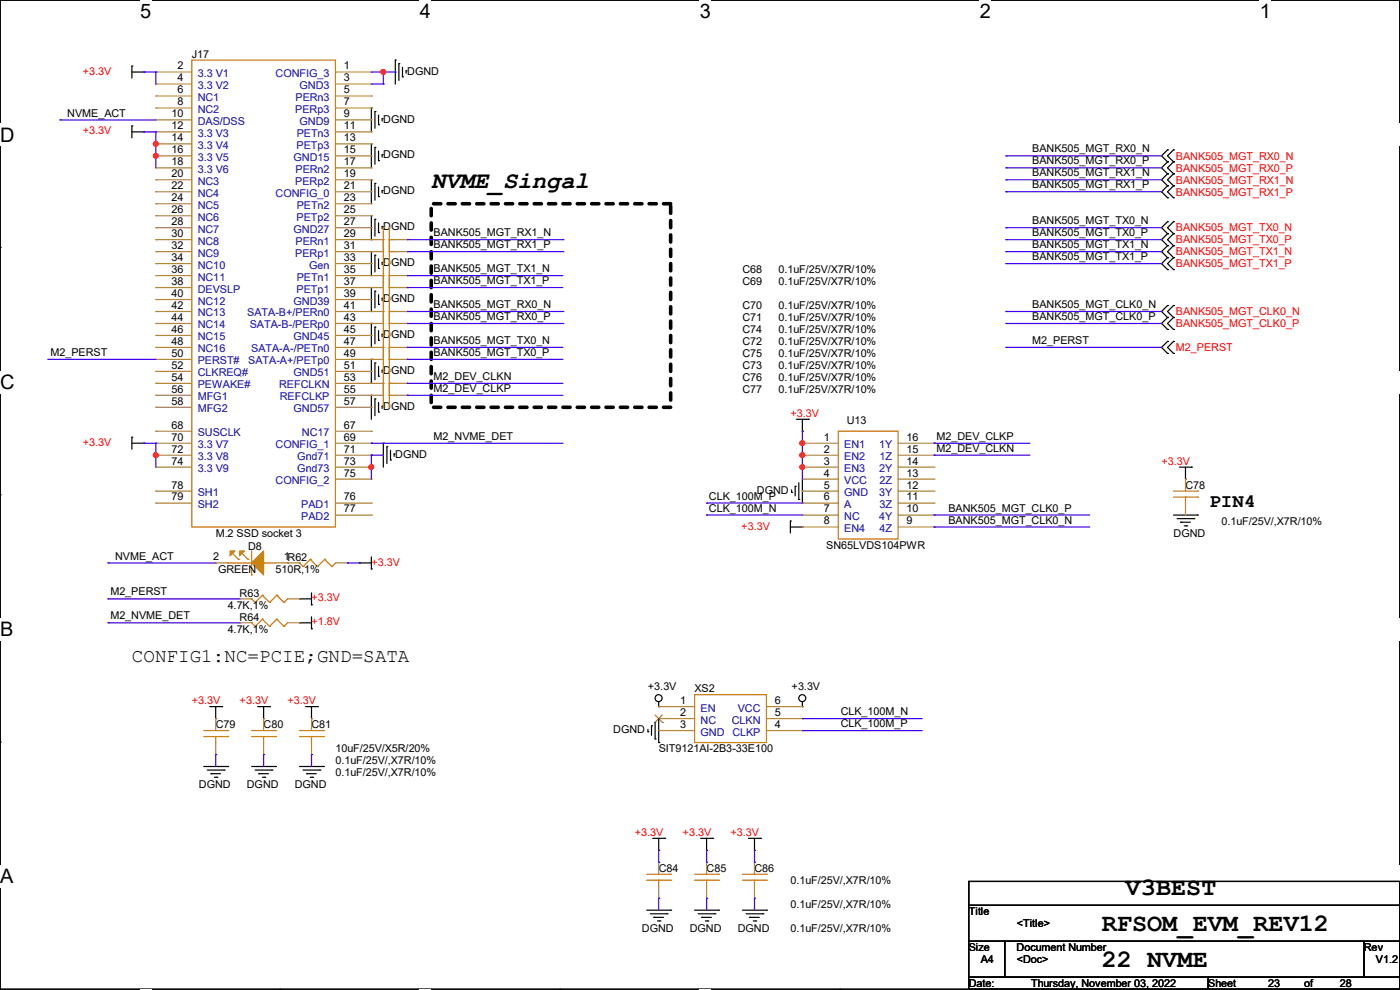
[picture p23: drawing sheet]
<svg xmlns="http://www.w3.org/2000/svg" width="297mm" height="210mm" viewBox="0 0 297 210" stroke-linecap="round" stroke-linejoin="round" font-family="sans-serif">
<defs><g id="words">
<g font-size="5.3">
<text x="238.8" y="189.9">V3BEST</text>
<text x="233.7" y="197.6">RFSOM_EVM_REV12</text>
<text x="233.7" y="205.2">22 NVME</text>
</g>
<text font-size="5.1" x="91.5" y="39.9">NVME_Singal</text>
<g font-size="4.2">
<text x="29.7" y="3.9">5</text>
<text x="89.1" y="3.9">4</text>
<text x="148.5" y="3.9">3</text>
<text x="207.9" y="3.9">2</text>
<text x="267.3" y="3.9">1</text>
<text x="0" y="30.1">D</text>
<text x="0" y="82.5">C</text>
<text x="0" y="135">B</text>
<text x="0" y="187.4">A</text>
<text x="297" y="187.4">A</text>
</g>
<g font-size="4.1">
<text x="256.6" y="107.6">PIN4</text>
<text x="28" y="140.5">CONFIG1:NC=PCIE;GND=SATA</text>
</g>
<g font-size="2.3" fill="#f00">
<text x="17.6" y="15.8">+3.3V</text>
<text x="17.6" y="28.5">+3.3V</text>
<text x="249.5" y="33.9">BANK505_MGT_RX0_N</text>
<text x="249.5" y="36.4">BANK505_MGT_RX0_P</text>
<text x="249.5" y="38.9">BANK505_MGT_RX1_N</text>
<text x="249.5" y="41.5">BANK505_MGT_RX1_P</text>
<text x="249.5" y="49.1">BANK505_MGT_TX0_N</text>
<text x="249.5" y="51.6">BANK505_MGT_TX0_P</text>
<text x="249.5" y="54.2">BANK505_MGT_TX1_N</text>
<text x="249.5" y="56.7">BANK505_MGT_TX1_P</text>
<text x="249.5" y="66.9">BANK505_MGT_CLK0_N</text>
<text x="249.5" y="69.4">BANK505_MGT_CLK0_P</text>
<text x="249.5" y="74.5">M2_PERST</text>
<text x="167.7" y="88.5">+3.3V</text>
<text x="17.6" y="94.6">+3.3V</text>
<text x="246.4" y="98.6">+3.3V</text>
<text x="157.3" y="112.4">+3.3V</text>
<text x="78.8" y="120">+3.3V</text>
<text x="66.1" y="127.6">+3.3V</text>
<text x="66.1" y="132.7">+1.8V</text>
<text x="40.7" y="149.4">+3.3V</text>
<text x="50.8" y="149.4">+3.3V</text>
<text x="61" y="149.4">+3.3V</text>
<text x="134.7" y="177.4">+3.3V</text>
<text x="144.8" y="177.4">+3.3V</text>
<text x="155" y="177.4">+3.3V</text>
</g>
<g font-size="2.3">
<text x="37.6" y="14.7">2</text>
<text x="37.6" y="17.3">4</text>
<text x="40.7" y="12.3">J17</text>
<text x="72.9" y="14.7">1</text>
<text x="72.9" y="17.3">3</text>
<text x="86.4" y="15.8">DGND</text>
<text x="37.6" y="19.8">6</text>
<text x="37.6" y="22.4">8</text>
<text x="72.9" y="19.8">5</text>
<text x="72.9" y="22.4">7</text>
<text x="14.3" y="24.7">NVME_ACT</text>
<text x="36.4" y="24.9">10</text>
<text x="36.4" y="27.4">12</text>
<text x="36.4" y="30">14</text>
<text x="72.9" y="24.9">9</text>
<text x="72.9" y="27.4">11</text>
<text x="72.9" y="30">13</text>
<text x="81.3" y="26">DGND</text>
<text x="36.4" y="32.5">16</text>
<text x="36.4" y="35.1">18</text>
<text x="72.9" y="32.5">15</text>
<text x="72.9" y="35.1">17</text>
<text x="81.3" y="33.6">DGND</text>
<text x="219" y="32.3">BANK505_MGT_RX0_N</text>
<text x="219" y="34.9">BANK505_MGT_RX0_P</text>
<text x="36.4" y="37.6">20</text>
<text x="36.4" y="40.1">22</text>
<text x="72.9" y="37.6">19</text>
<text x="72.9" y="40.1">21</text>
<text x="81.3" y="41.2">DGND</text>
<text x="219" y="37.4">BANK505_MGT_RX1_N</text>
<text x="219" y="40">BANK505_MGT_RX1_P</text>
<text x="36.4" y="42.7">24</text>
<text x="36.4" y="45.2">26</text>
<text x="36.4" y="47.8">28</text>
<text x="72.9" y="42.7">23</text>
<text x="72.9" y="45.2">25</text>
<text x="72.9" y="47.8">27</text>
<text x="219" y="47.6">BANK505_MGT_TX0_N</text>
<text x="36.4" y="50.3">30</text>
<text x="36.4" y="52.8">32</text>
<text x="72.9" y="50.3">29</text>
<text x="72.9" y="52.8">31</text>
<text x="81.3" y="48.9">DGND</text>
<text x="92" y="50.1">BANK505_MGT_RX1_N</text>
<text x="92" y="52.7">BANK505_MGT_RX1_P</text>
<text x="219" y="50.1">BANK505_MGT_TX0_P</text>
<text x="219" y="52.7">BANK505_MGT_TX1_N</text>
<text x="36.4" y="55.4">34</text>
<text x="36.4" y="57.9">36</text>
<text x="72.9" y="55.4">33</text>
<text x="72.9" y="57.9">35</text>
<text x="81.3" y="56.5">DGND</text>
<text x="92" y="57.7">BANK505_MGT_TX1_N</text>
<text x="157.5" y="58">C68</text>
<text x="165.1" y="58">0.1uF/25V/X7R/10%</text>
<text x="219" y="55.2">BANK505_MGT_TX1_P</text>
<text x="36.4" y="60.5">38</text>
<text x="36.4" y="63">40</text>
<text x="36.4" y="65.5">42</text>
<text x="72.9" y="60.5">37</text>
<text x="72.9" y="63">39</text>
<text x="72.9" y="65.5">41</text>
<text x="81.3" y="64.1">DGND</text>
<text x="92" y="60.3">BANK505_MGT_TX1_P</text>
<text x="92" y="65.4">BANK505_MGT_RX0_N</text>
<text x="157.5" y="65.6">C70</text>
<text x="157.5" y="60.5">C69</text>
<text x="165.1" y="65.6">0.1uF/25V/X7R/10%</text>
<text x="165.1" y="60.5">0.1uF/25V/X7R/10%</text>
<text x="219" y="65.4">BANK505_MGT_CLK0_N</text>
<text x="36.4" y="68.1">44</text>
<text x="36.4" y="70.6">46</text>
<text x="72.9" y="68.1">43</text>
<text x="72.9" y="70.6">45</text>
<text x="81.3" y="71.7">DGND</text>
<text x="92" y="67.9">BANK505_MGT_RX0_P</text>
<text x="157.5" y="68.2">C71</text>
<text x="157.5" y="70.7">C74</text>
<text x="165.1" y="68.2">0.1uF/25V/X7R/10%</text>
<text x="165.1" y="70.7">0.1uF/25V/X7R/10%</text>
<text x="219" y="67.9">BANK505_MGT_CLK0_P</text>
<text x="10.7" y="75.5">M2_PERST</text>
<text x="36.4" y="73.2">48</text>
<text x="36.4" y="75.7">50</text>
<text x="72.9" y="73.2">47</text>
<text x="72.9" y="75.7">49</text>
<text x="92" y="73">BANK505_MGT_TX0_N</text>
<text x="92" y="75.5">BANK505_MGT_TX0_P</text>
<text x="157.5" y="73.2">C72</text>
<text x="157.5" y="75.8">C75</text>
<text x="165.1" y="73.2">0.1uF/25V/X7R/10%</text>
<text x="165.1" y="75.8">0.1uF/25V/X7R/10%</text>
<text x="219" y="73">M2_PERST</text>
<text x="36.4" y="78.2">52</text>
<text x="36.4" y="80.8">54</text>
<text x="36.4" y="83.3">56</text>
<text x="72.9" y="78.2">51</text>
<text x="72.9" y="80.8">53</text>
<text x="72.9" y="83.3">55</text>
<text x="81.3" y="79.3">DGND</text>
<text x="92" y="83.1">M2_DEV_CLKP</text>
<text x="92" y="80.6">M2_DEV_CLKN</text>
<text x="157.5" y="80.9">C76</text>
<text x="157.5" y="78.3">C73</text>
<text x="157.5" y="83.4">C77</text>
<text x="165.1" y="80.9">0.1uF/25V/X7R/10%</text>
<text x="165.1" y="78.3">0.1uF/25V/X7R/10%</text>
<text x="165.1" y="83.4">0.1uF/25V/X7R/10%</text>
<text x="36.4" y="85.9">58</text>
<text x="72.9" y="85.9">57</text>
<text x="81.3" y="87">DGND</text>
<text x="36.4" y="90.9">68</text>
<text x="36.4" y="93.5">70</text>
<text x="72.9" y="90.9">67</text>
<text x="72.9" y="93.5">69</text>
<text x="92" y="93.3">M2_NVME_DET</text>
<text x="174.8" y="93.5">1</text>
<text x="179.6" y="90">U13</text>
<text x="192.3" y="93.5">16</text>
<text x="198.7" y="93.3">M2_DEV_CLKP</text>
<text x="198.7" y="95.8">M2_DEV_CLKN</text>
<text x="36.4" y="96">72</text>
<text x="36.4" y="98.6">74</text>
<text x="72.9" y="96">71</text>
<text x="72.9" y="98.6">73</text>
<text x="72.9" y="101.1">75</text>
<text x="83.9" y="97.1">DGND</text>
<text x="174.8" y="96">2</text>
<text x="174.8" y="98.6">3</text>
<text x="174.8" y="101.1">4</text>
<text x="192.3" y="101.1">13</text>
<text x="192.3" y="98.6">14</text>
<text x="192.3" y="96">15</text>
<text x="36.4" y="106.2">79</text>
<text x="36.4" y="103.6">78</text>
<text x="72.9" y="106.2">76</text>
<text x="150.4" y="106">CLK_100M_P</text>
<text x="160.6" y="104.7">DGND</text>
<text x="174.8" y="103.6">5</text>
<text x="174.8" y="106.2">6</text>
<text x="192.3" y="106.2">11</text>
<text x="192.3" y="103.6">12</text>
<text x="251.5" y="103.7">C78</text>
<text x="45.8" y="113.9">M.2 SSD socket 3</text>
<text x="72.9" y="108.7">77</text>
<text x="150.4" y="108.5">CLK_100M_N</text>
<text x="174.8" y="108.7">7</text>
<text x="174.8" y="111.3">8</text>
<text x="192.3" y="111.3">9</text>
<text x="192.3" y="108.7">10</text>
<text x="201.2" y="111.1">BANK505_MGT_CLK0_N</text>
<text x="201.2" y="108.5">BANK505_MGT_CLK0_P</text>
<text x="249" y="113.9">DGND</text>
<text x="259.1" y="111.3">0.1uF/25V/,X7R/10%</text>
<text x="24.4" y="118.7">NVME_ACT</text>
<text x="45.3" y="118.9">2</text>
<text x="52.6" y="116.7">D8</text>
<text x="60.2" y="118.9">1R62</text>
<text x="175.3" y="116.4">SN65LVDS104PWR</text>
<text x="46.3" y="121.5">GREEN</text>
<text x="58.5" y="121.5">510R,1%</text>
<text x="23.4" y="131.4">M2_NVME_DET</text>
<text x="23.4" y="126.3">M2_PERST</text>
<text x="48.3" y="129.1">4.7K,1%</text>
<text x="50.8" y="131.7">R64</text>
<text x="50.8" y="126.6">R63</text>
<text x="48.3" y="134.2">4.7K,1%</text>
<text x="137.5" y="146.4">+3.3V</text>
<text x="144.3" y="149.4">1</text>
<text x="147.4" y="146.9">XS2</text>
<text x="164.4" y="149.4">6</text>
<text x="167.9" y="146.4">+3.3V</text>
<text x="45.8" y="154.5">C79</text>
<text x="55.9" y="154.5">C80</text>
<text x="66.1" y="154.5">C81</text>
<text x="130.1" y="155.5">DGND</text>
<text x="144.3" y="151.9">2</text>
<text x="144.3" y="154.4">3</text>
<text x="164.4" y="154.4">4</text>
<text x="164.4" y="151.9">5</text>
<text x="178.4" y="151.7">CLK_100M_N</text>
<text x="178.4" y="154.3">CLK_100M_P</text>
<text x="71.2" y="159.6">10uF/25V/X5R/20%</text>
<text x="139.7" y="159.6">SIT9121AI-2B3-33E100</text>
<text x="42.2" y="167.2">DGND</text>
<text x="52.4" y="167.2">DGND</text>
<text x="62.5" y="167.2">DGND</text>
<text x="71.2" y="164.7">0.1uF/25V/,X7R/10%</text>
<text x="71.2" y="162.1">0.1uF/25V/,X7R/10%</text>
<text x="139.7" y="185">C84</text>
<text x="149.9" y="185">C85</text>
<text x="160.1" y="185">C86</text>
<text x="167.7" y="187.5">0.1uF/25V/,X7R/10%</text>
<text x="136.2" y="197.7">DGND</text>
<text x="146.3" y="197.7">DGND</text>
<text x="156.5" y="197.7">DGND</text>
<text x="167.7" y="197.7">0.1uF/25V/,X7R/10%</text>
<text x="167.7" y="192.6">0.1uF/25V/,X7R/10%</text>
<text x="205.5" y="194.1">Title</text>
<text x="215.7" y="196.7">&lt;Title&gt;</text>
<text x="205.5" y="201.8">Size</text>
<text x="215.7" y="201.8">Document Number</text>
<text x="289.4" y="201.8">Rev</text>
<text x="205.5" y="209.4">Date:</text>
<text x="208.1" y="204.3">A4</text>
<text x="215.7" y="204.3">&lt;Doc&gt;</text>
<text x="218.7" y="209.4">Thursday, November 03, 2022</text>
<text x="256.3" y="209.4">Sheet</text>
<text x="269" y="209.4">23</text>
<text x="276.7" y="209.4">of</text>
<text x="284.3" y="209.4">28</text>
<text x="291.9" y="204.3">V1.2</text>
</g>
<g font-size="2.3" fill="#00c">
<text x="42" y="16.3">3.3 V1</text>
<text x="58.5" y="16.3">CONFIG_3</text>
<text x="42" y="18.9">3.3 V2</text>
<text x="42" y="21.4">NC1</text>
<text x="42" y="24">NC2</text>
<text x="62.7" y="24">PERp3</text>
<text x="62.7" y="21.4">PERn3</text>
<text x="63.5" y="18.9">GND3</text>
<text x="42" y="26.5">DAS/DSS</text>
<text x="42" y="29">3.3 V3</text>
<text x="63" y="29">PETn3</text>
<text x="63.5" y="26.5">GND9</text>
<text x="42" y="31.6">3.3 V4</text>
<text x="42" y="34.1">3.3 V5</text>
<text x="62.3" y="34.1">GND15</text>
<text x="62.9" y="31.6">PETp3</text>
<text x="42" y="36.7">3.3 V6</text>
<text x="42" y="39.2">NC3</text>
<text x="42" y="41.7">NC4</text>
<text x="58.5" y="41.7">CONFIG_0</text>
<text x="62.7" y="39.2">PERp2</text>
<text x="62.7" y="36.7">PERn2</text>
<text x="42" y="44.3">NC5</text>
<text x="42" y="46.8">NC6</text>
<text x="62.9" y="46.8">PETp2</text>
<text x="63" y="44.3">PETn2</text>
<text x="42" y="49.4">NC7</text>
<text x="42" y="51.9">NC8</text>
<text x="62.3" y="49.4">GND27</text>
<text x="62.7" y="51.9">PERn1</text>
<text x="42" y="54.4">NC9</text>
<text x="42" y="57">NC10</text>
<text x="42" y="59.5">NC11</text>
<text x="62.7" y="54.4">PERp1</text>
<text x="63" y="59.5">PETn1</text>
<text x="65.6" y="57">Gen</text>
<text x="42" y="62.1">DEVSLP</text>
<text x="42" y="64.6">NC12</text>
<text x="62.3" y="64.6">GND39</text>
<text x="62.9" y="62.1">PETp1</text>
<text x="42" y="67.1">NC13</text>
<text x="42" y="69.7">NC14</text>
<text x="52.5" y="67.1">SATA-B+/PERn0</text>
<text x="53" y="69.7">SATA-B-/PERp0</text>
<text x="42" y="72.2">NC15</text>
<text x="42" y="74.8">NC16</text>
<text x="42" y="77.3">PERST#</text>
<text x="52.7" y="77.3">SATA-A+/PETp0</text>
<text x="53.3" y="74.8">SATA-A-/PETn0</text>
<text x="62.3" y="72.2">GND45</text>
<text x="42" y="79.8">CLKREQ#</text>
<text x="42" y="82.4">PEWAKE#</text>
<text x="59.2" y="82.4">REFCLKN</text>
<text x="62.3" y="79.8">GND51</text>
<text x="42" y="84.9">MFG1</text>
<text x="42" y="87.5">MFG2</text>
<text x="59.4" y="84.9">REFCLKP</text>
<text x="62.3" y="87.5">GND57</text>
<text x="42" y="92.5">SUSCLK</text>
<text x="42" y="95.1">3.3 V7</text>
<text x="58.5" y="95.1">CONFIG_1</text>
<text x="64.1" y="92.5">NC17</text>
<text x="179.1" y="95.1">EN1</text>
<text x="186.5" y="95.1">1Y</text>
<text x="42" y="97.6">3.3 V8</text>
<text x="42" y="100.2">3.3 V9</text>
<text x="63.1" y="97.6">Gnd71</text>
<text x="63.1" y="100.2">Gnd73</text>
<text x="179.1" y="97.6">EN2</text>
<text x="179.1" y="100.2">EN3</text>
<text x="186.5" y="100.2">2Y</text>
<text x="186.6" y="97.6">1Z</text>
<text x="42" y="107.8">SH2</text>
<text x="42" y="105.2">SH1</text>
<text x="58.5" y="102.7">CONFIG_2</text>
<text x="63.9" y="107.8">PAD1</text>
<text x="179.1" y="102.7">VCC</text>
<text x="179.1" y="105.2">GND</text>
<text x="179.1" y="107.8">A</text>
<text x="186.5" y="105.2">3Y</text>
<text x="186.6" y="107.8">3Z</text>
<text x="186.6" y="102.7">2Z</text>
<text x="63.9" y="110.3">PAD2</text>
<text x="179.1" y="110.3">NC</text>
<text x="179.1" y="112.9">EN4</text>
<text x="186.5" y="110.3">4Y</text>
<text x="186.6" y="112.9">4Z</text>
<text x="148.6" y="151">EN</text>
<text x="148.6" y="153.5">NC</text>
<text x="155.2" y="153.5">CLKN</text>
<text x="156.5" y="151">VCC</text>
<text x="148.6" y="156">GND</text>
<text x="155.4" y="156">CLKP</text>
</g>
</g></defs>
<path d="M0 0h297v209.8h-297z" fill="none" stroke="#000" stroke-width=".25"/>
<g fill="#fff">
<path d="M29.7 0h2.4v4.8h-2.4z"/>
<path d="M29.7 209.8h2.4v.2h-2.4z"/>
</g>
<path d="M59.4 0h.1M59.4 209.8h.1" fill="none" stroke="#000" stroke-width=".25"/>
<g fill="#fff">
<path d="M89.1 0h2.3v4.8h-2.3z"/>
<path d="M89.1 209.8h2.3v.2h-2.3z"/>
</g>
<path d="M118.8 0h.1M118.8 209.8h.1" fill="none" stroke="#000" stroke-width=".25"/>
<g fill="#fff">
<path d="M148.5 0h2.3v4.8h-2.3z"/>
<path d="M148.5 209.8h2.3v.2h-2.3z"/>
</g>
<path d="M178.2 0h.1M178.2 209.8h.1" fill="none" stroke="#000" stroke-width=".25"/>
<g fill="#fff">
<path d="M207.9 0h2.3v4.8h-2.3z"/>
<path d="M207.9 209.8h2.3v.2h-2.3z"/>
</g>
<path d="M237.6 0h.1M237.6 209.8h.1" fill="none" stroke="#000" stroke-width=".25"/>
<g fill="#fff">
<path d="M267.3 0h2.3v4.8h-2.3z"/>
<path d="M267.3 209.8h2.3v.2h-2.3z"/>
<path d="M0 26.2h3.1v4.8h-3.1z"/>
<path d="M297 26.2v4.8z"/>
<path d="M0 78.7h3.1v4.7h-3.1z"/>
<path d="M297 78.7v4.7z"/>
</g>
<path d="M0 52.5h.1M297 52.5h.1" fill="none" stroke="#000" stroke-width=".25"/>
<g fill="#fff">
<path d="M0 131.1h2.9v4.8h-2.9z"/>
<path d="M297 131.1v4.8z"/>
</g>
<path d="M0 104.9h.1M297 104.9h.1" fill="none" stroke="#000" stroke-width=".25"/>
<g fill="#fff">
<path d="M0 183.6h2.9v4.7h-2.9z"/>
<path d="M296.9 183.6h.1v4.7h-.1z"/>
</g>
<g fill="none" stroke="#000" stroke-width=".25">
<path d="M28 14h.1M28 15.3h2.5M28 14v2.6M30.5 15.3h.1M83.9 12.7h.1M83.9 12.7v5.1M84.6 13.5h.1M84.6 13.5v3.6M85.4 16.3h.1M85.4 14.3v2M86.1 15h.1M86.1 15v.5"/>
<path d="M28 26.7h.1M28 26.7v2.6M28 28h2.5M30.5 28h.1M78.8 38.1h.1M78.8 30.5h.1M78.8 22.9h.1M78.8 22.9v5.1M78.8 30.5v5.1M78.8 38.1v5.1M79.5 38.9h.1M79.5 31.3h.1"/>
<path d="M79.5 23.7h.1M79.5 23.7v3.5M79.5 31.3v3.5M79.5 38.9v3.6M80.3 34.1h.1M80.3 26.5h.1M80.3 24.4v2.1M80.3 32v2.1M80.3 39.7v2M81.1 32.8h.1M81.1 25.2h.1M81.1 25.2v.5"/>
<path d="M81.1 32.8v.5M247.7 31.8h.1M247.7 34.3h.1M247.7 36.9h.1M247.7 39.4h.1M247.7 31.8l-1.3 1.3 1.3 1.2M247.7 34.3l-1.3 1.3 1.3 1.3M247.7 36.9l-1.3 1.2 1.3 1.3M247.7 39.4l-1.3 1.3 1.3 1.3M249 34.3h.1M249 31.8h.1M249 36.9h.1"/>
<path d="M249 39.4h.1M249 31.8l-1.3 1.3 1.3 1.2M249 34.3l-1.3 1.3 1.3 1.3M249 36.9l-1.3 1.2 1.3 1.3M249 39.4l-1.3 1.3 1.3 1.3M78.8 53.4h.1M78.8 45.8h.1M78.8 45.8v5M78.8 53.4v5.1M79.5 54.1h.1M79.5 46.5h.1M79.5 46.5v3.6"/>
<path d="M79.5 54.1v3.6M80.3 56.9h.1M80.3 49.3h.1M80.3 41.7h.1M80.3 47.3v2M80.3 54.9v2M81.1 55.7h.1M81.1 48h.1M81.1 40.4h.1M81.1 40.4v.5M81.1 48v.6M81.1 55.7v.5"/>
<path d="M247.7 42h.1M247.7 47h.1M247.7 49.6h.1M247.7 52.1h.1M247.7 54.7h.1M247.7 57.2h.1M247.7 47l-1.3 1.3 1.3 1.3M247.7 49.6l-1.3 1.2 1.3 1.3M247.7 52.1l-1.3 1.3 1.3 1.3M247.7 54.7l-1.3 1.2 1.3 1.3M249 42h.1M249 49.6h.1"/>
<path d="M249 47h.1M249 52.1h.1M249 54.7h.1M249 57.2h.1M249 47l-1.3 1.3 1.3 1.3M249 49.6l-1.3 1.2 1.3 1.3M249 52.1l-1.3 1.3 1.3 1.3M249 54.7l-1.3 1.2 1.3 1.3M78.8 76.2h.1M78.8 68.6h.1M78.8 61h.1M78.8 61v5.1"/>
<path d="M78.8 68.6v5.1M78.8 76.2v5.1M79.5 77h.1M79.5 69.4h.1M79.5 61.8h.1M79.5 61.8v3.5M79.5 69.4v3.5M79.5 77v3.6M80.3 79.8h.1M80.3 72.2h.1M80.3 64.6h.1M80.3 62.5v2.1"/>
<path d="M80.3 70.1v2.1M80.3 77.8v2M81.1 78.5h.1M81.1 70.9h.1M81.1 63.3h.1M81.1 63.3v.5M81.1 70.9v.5M81.1 78.5v.5M247.7 64.8h.1M247.7 67.4h.1M247.7 69.9h.1M247.7 72.4h.1"/>
<path d="M247.7 75h.1M247.7 64.8l-1.3 1.3 1.3 1.3M247.7 67.4l-1.3 1.2 1.3 1.3M247.7 72.4l-1.3 1.3 1.3 1.3M249 67.4h.1M249 64.8h.1M249 69.9h.1M249 75h.1M249 72.4h.1M249 64.8l-1.3 1.3 1.3 1.3M249 67.4l-1.3 1.2 1.3 1.3M249 72.4l-1.3 1.3 1.3 1.3"/>
<path d="M28 92.8h.1M28 92.8v2.5M28 94h2.5M30.5 94h.1M78.8 83.9h.1M78.8 83.9v5M79.5 84.6h.1M79.5 84.6v3.6M80.3 87.4h.1M80.3 85.4v2M81.1 86.1h.1M81.1 86.1v.6"/>
<path d="M81.3 94h.1M81.3 94v5.1M82.1 94.8h.1M82.1 94.8v3.5M82.8 97.6h.1M82.8 95.5v2.1M83.6 96.3h.1M83.6 96.3v.5M169 88.9h2.5M170.2 91.5h.1M170.2 88.9v2.6M171.5 88.9h.1"/>
<path d="M250.2 99.1h2.6M251.5 99.1v2.5M252.8 99.1h.1M76.2 119.4h.1M76.2 119.4h2.6M78.8 118.2v2.5M167.7 110.5h.1M167.7 111.8h2.5M167.7 110.5v2.6M167.9 104.4h.1M167.9 103.9v.5M168.7 103.2h.1"/>
<path d="M168.7 103.2v2M169.5 106h.1M169.5 102.4v3.6M170.2 111.8h.1M170.2 106.7h.1M170.2 101.6v5.1M249 109.3h5M249.7 110h3.6M250.5 110.8h.1M250.5 110.8h2M251.2 111.5h.6M251.5 101.6h.1"/>
<path d="M251.8 111.5h.1M253.3 110h.1M254 109.3h.1M63.5 132.1h.1M63.5 127h.1M63.5 132.1h2.6M63.5 127h2.6M66.1 133.4h.1M66.1 128.3h.1M66.1 125.8v2.5M66.1 130.9v2.5M78.8 120.7h.1"/>
<path d="M0 157.4h.1M44.5 149.9h2.5M45.8 152.4h.1M45.8 149.9v2.5M47 149.9h.1M54.7 149.9h2.5M55.9 152.4h.1M55.9 149.9v2.5M57.2 149.9h.1M64.8 149.9h2.6M66.1 152.4h.1M66.1 149.9v2.5"/>
<path d="M67.4 149.9h.1M137.5 155.2h.1M137.5 154.7v.5M138.2 154h.1M138.2 154v2M139 156.8h.1M139 153.2v3.6M139.7 149.9h.1M139.7 157.5h.1M139.7 148.9v1M139.7 152.4v5.1M170.2 149.9h.1"/>
<path d="M170.2 148.9v1M297 157.4h.1M43.2 162.6h5.1M44 163.4h3.5M44.7 164.1h.1M44.7 164.1h2.1M45.5 164.9h.5M46 164.9h.1M47.5 163.4h.1M48.3 162.6h.1M53.4 162.6h5.1M54.1 163.4h3.6"/>
<path d="M54.9 164.1h.1M54.9 164.1h2M55.7 164.9h.5M56.2 164.9h.1M57.7 163.4h.1M58.5 162.6h.1M63.5 162.6h5.1M64.3 163.4h3.6M65.1 164.1h.1M65.1 164.1h2M65.8 164.9h.5M66.3 164.9h.1"/>
<path d="M67.9 163.4h.1M68.6 162.6h.1M138.5 177.8h2.5M139.7 177.8v2.6M141 177.8h.1M148.6 177.8h2.6M149.9 177.8v2.6M151.2 177.8h.1M158.8 177.8h2.5M160.1 177.8v2.6M161.3 177.8h.1M137.2 193.1h5.1"/>
<path d="M138 193.8h3.5M138.7 194.6h.1M138.7 194.6h2.1M139.5 195.4h.5M139.7 180.4h.1M140 195.4h.1M141.5 193.8h.1M142.3 193.1h.1M147.4 193.1h5M148.1 193.8h3.6M148.9 194.6h.1M148.9 194.6h2"/>
<path d="M149.6 195.4h.6M149.9 180.4h.1M150.2 195.4h.1M151.7 193.8h.1M152.4 193.1h.1M157.5 193.1h5.1M158.3 193.8h3.5M159 194.6h.1M159 194.6h2.1M159.8 195.4h.5M160.1 180.4h.1M160.3 195.4h.1"/>
<path d="M161.8 193.8h.1M162.6 193.1h.1M205.5 187h91.5v5.1h-91.5zM205.5 192.1h91.5v7.6h-91.5zM205.5 199.7h7.6v7.6h-7.6zM213.1 199.7h76.2v7.6h-76.2zM289.3 199.7h7.7v7.6h-7.7zM205.5 207.3h50.8v2.5h-50.8zM256.3 207.3h40.7v2.5h-40.7z"/>
<circle cx="139.7" cy="148.1" r=".74"/>
<circle cx="170.2" cy="148.1" r=".74"/>
</g>
<path d="M91.5 43.2h50.8v43.2h-50.8z" fill="none" stroke="#000" stroke-width=".76" stroke-dasharray="1.5 1.5"/>
<g fill="none" stroke="#cc8006" stroke-width=".25">
<path d="M40.7 12.7h30.5v99.1h-30.5zM81.3 55.9h.1M81.3 58.5h.1M81.3 48.3h.1M81.3 50.8h.1M81.3 48.3v38.1M82.6 55.9h.1M82.6 58.5h.1M82.6 48.3h.1M82.6 50.8h.1M82.6 53.4h.1M82.6 48.3v38.1"/>
<path d="M82.6 58.5h1.3M82.6 50.8h1.3M82.6 53.4h1.3M81.3 63.5h.1M81.3 78.8h.1M81.3 66.1h.1M81.3 71.2h.1M81.3 73.7h.1M82.6 63.5h.1M82.6 66.1h.1M82.6 61h.1M82.6 78.8h.1"/>
<path d="M82.6 68.6h.1M82.6 71.2h.1M82.6 73.7h.1M82.6 76.2h.1M82.6 66.1h1.3M82.6 61h1.3M82.6 68.6h1.3M82.6 73.7h1.3M82.6 76.2h1.3M81.3 81.3h.1M82.6 81.3h.1M82.6 83.9h.1"/>
<path d="M82.6 81.3h1.3M82.6 83.9h1.3M177.8 91.5h12.7v22.8h-12.7zM48.3 119.4h.1M48.3 119.4h5.1M49.3 117.4l1.3 1.3M50.6 118.7h.1M51.4 117.4l1.2 1.3M52.6 118.7h.1M53.4 116.9v5.1M55.9 119.4h.1M55.9 119.4h2.6"/>
<path d="M63.5 119.4h.1M63.5 119.4l.8 .8M65.8 118.7h.1M65.8 118.7l1.6 1.5M65.8 118.7l-1.5 1.5M68.9 118.7h.1M68.9 118.7l1.5 1.5M68.9 118.7l-1.5 1.5M71.2 119.4l-.8 .8M249 104.2h5M249 105.5h5M251.5 105.5h.1"/>
<path d="M251.5 105.5v1.2M254 104.2h.1M254 105.5h.1M53.4 122h.1M53.4 132.1h.1M53.4 127h.1M53.4 132.1l.7 .8M53.4 127l.7 .8M54.1 132.9h.1M54.1 127.8h.1M55.7 131.4h.1M55.7 126.3h.1"/>
<path d="M55.7 131.4l1.5 1.5M55.7 131.4l-1.6 1.5M55.7 126.3l1.5 1.5M55.7 126.3l-1.6 1.5M57.2 132.9h.1M57.2 127.8h.1M58.7 131.4h.1M58.7 126.3h.1M58.7 131.4l1.5 1.5M58.7 131.4l-1.5 1.5M58.7 126.3l1.5 1.5M58.7 126.3l-1.5 1.5"/>
<path d="M60.2 132.9h.1M60.2 127.8h.1M61 132.1l-.8 .8M61 127l-.8 .8M64.3 120.2h.1M67.4 120.2h.1M70.4 120.2h.1M43.2 155h5.1M43.2 156.3h5.1M45.8 156.3h.1M45.8 156.3v1.2M48.3 155h.1"/>
<path d="M48.3 156.3h.1M53.4 155h5.1M53.4 156.3h5.1M55.9 156.3h.1M55.9 156.3v1.2M58.5 155h.1M58.5 156.3h.1M63.5 155h5.1M63.5 156.3h5.1M66.1 156.3h.1M66.1 156.3v1.2M68.6 155h.1"/>
<path d="M68.6 156.3h.1M147.4 147.4h15.2v10.1h-15.2zM137.2 185.5h5.1M137.2 186.7h5.1M139.7 186.7h.1M139.7 186.7v1.3M142.3 185.5h.1M142.3 186.7h.1M147.4 185.5h5M147.4 186.7h5M149.9 186.7h.1M149.9 186.7v1.3"/>
<path d="M152.4 185.5h.1M152.4 186.7h.1M157.5 185.5h5.1M157.5 186.7h5.1M160.1 186.7h.1M160.1 186.7v1.3M162.6 185.5h.1M162.6 186.7h.1"/>
</g>
<g fill="none" stroke="#a84" stroke-width=".25">
<path d="M33.1 15.3h.1M33.1 17.8h.1M33.1 15.3h7.6M33.1 17.8h7.6M71.2 15.3h7.6M71.2 17.8h7.6M78.8 15.3h.1M78.8 17.8h.1M33.1 20.4h.1M33.1 22.9h.1M33.1 25.4h.1M33.1 28h.1"/>
<path d="M33.1 30.5h.1M33.1 33.1h.1M33.1 35.6h.1M33.1 38.1h.1M33.1 20.4h7.6M33.1 22.9h7.6M33.1 25.4h7.6M33.1 28h7.6M33.1 30.5h7.6M33.1 33.1h7.6M33.1 35.6h7.6M33.1 38.1h7.6"/>
<path d="M71.2 20.4h7.6M71.2 22.9h7.6M71.2 25.4h7.6M71.2 28h7.6M71.2 30.5h7.6M71.2 33.1h7.6M71.2 35.6h7.6M71.2 38.1h7.6M78.8 20.4h.1M78.8 22.9h.1M78.8 25.4h.1M78.8 28h.1"/>
<path d="M78.8 30.5h.1M78.8 33.1h.1M78.8 35.6h.1M78.8 38.1h.1M33.1 40.7h.1M33.1 43.2h.1M33.1 45.8h.1M33.1 48.3h.1M33.1 50.8h.1M33.1 53.4h.1M33.1 55.9h.1M33.1 58.5h.1"/>
<path d="M33.1 58.5h7.6M33.1 40.7h7.6M33.1 43.2h7.6M33.1 45.8h7.6M33.1 48.3h7.6M33.1 50.8h7.6M33.1 53.4h7.6M33.1 55.9h7.6M71.2 58.5h10.1M71.2 40.7h7.6M71.2 43.2h7.6M71.2 45.8h7.6"/>
<path d="M71.2 48.3h7.6M71.2 50.8h10.1M71.2 53.4h10.1M71.2 55.9h7.6M78.8 58.5h.1M78.8 40.7h.1M78.8 43.2h.1M78.8 45.8h.1M78.8 48.3h.1M78.8 50.8h.1M78.8 53.4h.1M78.8 55.9h.1"/>
<path d="M83.9 58.5h2.5M83.9 50.8h2.5M83.9 53.4h2.5M86.4 58.5h.1M86.4 50.8h.1M86.4 53.4h.1M33.1 61h.1M33.1 63.5h.1M33.1 66.1h.1M33.1 68.6h.1M33.1 71.2h.1M33.1 73.7h.1"/>
<path d="M33.1 76.2h.1M33.1 78.8h.1M33.1 66.1h7.6M33.1 61h7.6M33.1 63.5h7.6M33.1 68.6h7.6M33.1 71.2h7.6M33.1 73.7h7.6M33.1 76.2h7.6M33.1 78.8h7.6M71.2 66.1h10.1M71.2 61h10.1"/>
<path d="M71.2 63.5h7.6M71.2 68.6h10.1M71.2 71.2h7.6M71.2 73.7h10.1M71.2 76.2h10.1M71.2 78.8h7.6M78.8 66.1h.1M78.8 61h.1M78.8 63.5h.1M78.8 68.6h.1M78.8 71.2h.1M78.8 73.7h.1"/>
<path d="M78.8 76.2h.1M78.8 78.8h.1M83.9 66.1h2.5M83.9 61h2.5M83.9 68.6h2.5M83.9 73.7h2.5M83.9 76.2h2.5M86.4 66.1h.1M86.4 61h.1M86.4 68.6h.1M86.4 73.7h.1M86.4 76.2h.1"/>
<path d="M33.1 81.3h.1M33.1 83.9h.1M33.1 86.4h.1M33.1 91.5h.1M33.1 94h.1M33.1 96.6h.1M33.1 99.1h.1M33.1 81.3h7.6M33.1 83.9h7.6M33.1 86.4h7.6M33.1 91.5h7.6M33.1 94h7.6"/>
<path d="M33.1 96.6h7.6M33.1 99.1h7.6M71.2 81.3h10.1M71.2 83.9h10.1M71.2 86.4h7.6M71.2 91.5h7.6M71.2 94h7.6M71.2 96.6h7.6M71.2 99.1h7.6M78.8 81.3h.1M78.8 83.9h.1M78.8 86.4h.1"/>
<path d="M78.8 91.5h.1M78.8 94h.1M78.8 96.6h.1M78.8 99.1h.1M83.9 81.3h2.5M83.9 83.9h2.5M86.4 81.3h.1M86.4 83.9h.1M170.2 94h.1M170.2 96.6h.1M170.2 99.1h.1M170.2 94h7.6"/>
<path d="M170.2 96.6h7.6M170.2 99.1h7.6M190.5 94h7.7M190.5 96.6h7.7M190.5 99.1h7.7M198.2 99.1h.1M198.2 96.6h.1M198.2 94h.1M33.1 106.7h.1M33.1 104.2h.1M33.1 106.7h7.6M33.1 104.2h7.6"/>
<path d="M45.8 119.4h.1M45.8 119.4h2.5M58.5 119.4h5M61 119.4h.1M71.2 101.6h7.6M71.2 106.7h7.6M71.2 109.3h7.6M71.2 119.4h2.5M73.7 119.4h.1M78.8 101.6h.1M78.8 106.7h.1M78.8 109.3h.1"/>
<path d="M170.2 101.6h.1M170.2 104.2h.1M170.2 106.7h.1M170.2 109.3h.1M170.2 111.8h.1M170.2 101.6h7.6M170.2 106.7h7.6M170.2 109.3h7.6M170.2 104.2h7.6M170.2 111.8h7.6M190.5 101.6h7.7M190.5 106.7h7.7"/>
<path d="M190.5 109.3h7.7M190.5 104.2h7.7M190.5 111.8h7.7M198.2 111.8h.1M198.2 109.3h.1M198.2 106.7h.1M198.2 104.2h.1M198.2 101.6h.1M251.5 101.6h.1M251.5 109.3h.1M251.5 101.6v2.6M251.5 106.7v2.6"/>
<path d="M50.8 132.1h.1M50.8 127h.1M50.8 132.1h2.6M50.8 127h2.6M61 132.1h2.5M61 127h2.5M63.5 132.1h.1M63.5 127h.1M45.8 152.4h.1M45.8 152.4v2.6M45.8 157.5v2.6M55.9 152.4h.1"/>
<path d="M55.9 152.4v2.6M55.9 157.5v2.6M66.1 152.4h.1M66.1 152.4v2.6M66.1 157.5v2.6M139.7 149.9h.1M139.7 152.4h.1M139.7 155h.1M139.7 149.9h7.7M139.7 152.4h7.7M139.7 155h7.7M162.6 149.9h7.6"/>
<path d="M162.6 152.4h7.6M162.6 155h7.6M170.2 155h.1M170.2 152.4h.1M170.2 149.9h.1M45.8 160.1h.1M55.9 160.1h.1M66.1 160.1h.1M139.7 182.9h.1M139.7 190.5h.1M139.7 182.9v2.6M139.7 188v2.5"/>
<path d="M149.9 182.9h.1M149.9 190.5h.1M149.9 182.9v2.6M149.9 188v2.5M160.1 182.9h.1M160.1 190.5h.1M160.1 182.9v2.6M160.1 188v2.5"/>
</g>
<g fill="#cc8006" stroke="#cc8006" stroke-width=".25">
<path d="M53.4 119.4l2.5-2.5v5.1z"/>
<path d="M50.8 116.9h1.1l-1.1 1z"/>
<path d="M48.8 116.9h1l-1 1z"/>
</g>
<path d="M138.9 153.2h.1M139 151.7l1.5 1.5M140.5 151.7l-1.6 1.5M140.5 153.2h.1" fill="none" stroke="#804000" stroke-width=".21"/>
<g fill="none" stroke="#4200ff" stroke-width=".25">
<path d="M30.5 15.3h.1M30.5 15.3h2.6M33.1 15.3h.1M33.1 15.3v2.5M78.8 15.3h5.1M78.8 17.8h2.5M81.3 15.3h.1M81.3 17.8h.1M81.3 15.3v2.5M83.9 15.3h.1M12.7 25.4h.1M12.7 25.4h20.4"/>
<path d="M30.5 28h.1M30.5 28h2.6M33.1 28h.1M33.1 30.5h.1M33.1 33.1h.1M33.1 28v7.6M213.4 33.1h.1M213.4 35.6h.1M213.4 38.1h.1M213.4 33.1h33M213.4 35.6h33M213.4 38.1h33"/>
<path d="M86.4 58.5h.1M86.4 50.8h33M86.4 53.4h33M86.4 58.5h33M119.4 50.8h.1M119.4 53.4h.1M213.4 40.7h.1M213.4 48.3h.1M213.4 50.8h.1M213.4 53.4h.1M213.4 55.9h.1M213.4 40.7h33"/>
<path d="M213.4 48.3h33M213.4 50.8h33M213.4 53.4h33M213.4 55.9h33M10.2 76.2h.1M10.2 76.2h22.9M86.4 73.7h.1M86.4 76.2h.1M86.4 61h.1M86.4 76.2h33M86.4 66.1h33M86.4 68.6h33"/>
<path d="M86.4 73.7h33M86.4 61h33M119.4 66.1h.1M119.4 68.6h.1M213.4 66.1h.1M213.4 68.6h.1M213.4 73.7h.1M213.4 66.1h33M213.4 68.6h33M213.4 73.7h33M30.5 94h.1M30.5 94h2.6"/>
<path d="M33.1 94h.1M33.1 96.6h.1M33.1 94v5.1M78.8 96.6h.1M78.8 99.1h.1M78.8 94h.1M78.8 96.6h2.5M78.8 96.6v5M78.8 94h40.6M86.4 83.9h.1M86.4 81.3h.1M86.4 83.9h33"/>
<path d="M86.4 81.3h33M170.2 91.5h.1M170.2 94h.1M170.2 96.6h.1M170.2 99.1h.1M170.2 91.5v10.1M198.2 94h.1M198.2 96.6h.1M198.2 96.6h20.3M198.2 94h20.3M22.9 119.4h.1M22.9 119.4h22.9"/>
<path d="M73.7 119.4h.1M73.7 119.4h2.5M149.9 106.7h.1M149.9 109.3h.1M149.9 109.3h20.3M149.9 106.7h20.3M198.2 111.8h.1M198.2 109.3h.1M198.2 111.8h33M198.2 109.3h33M22.9 132.1h.1M22.9 127h.1"/>
<path d="M22.9 132.1h27.9M22.9 127h27.9M170.2 152.4h.1M170.2 155h.1M170.2 152.4h25.4M170.2 155h25.4M45.8 160.1h.1M45.8 160.1v2.5M55.9 160.1h.1M55.9 160.1v2.5M66.1 160.1h.1M66.1 160.1v2.5"/>
<path d="M139.7 190.5h.1M139.7 182.9h.1M139.7 180.4v2.5M139.7 190.5v2.6M149.9 190.5h.1M149.9 182.9h.1M149.9 180.4v2.5M149.9 190.5v2.6M160.1 190.5h.1M160.1 182.9h.1M160.1 180.4v2.5M160.1 190.5v2.6"/>
</g>
<g fill="#f00" stroke="#f00" stroke-width=".25">
<circle cx="33" cy="30.5" r=".49"/>
<circle cx="33" cy="33" r=".49"/>
<circle cx="33" cy="96.5" r=".49"/>
<circle cx="78.8" cy="99.1" r=".49"/>
<circle cx="81.3" cy="15.3" r=".49"/>
<circle cx="170.2" cy="96.5" r=".49"/>
<circle cx="170.2" cy="94" r=".49"/>
<circle cx="170.2" cy="99.1" r=".49"/>
</g>
<use href="#words"/>
</svg>
